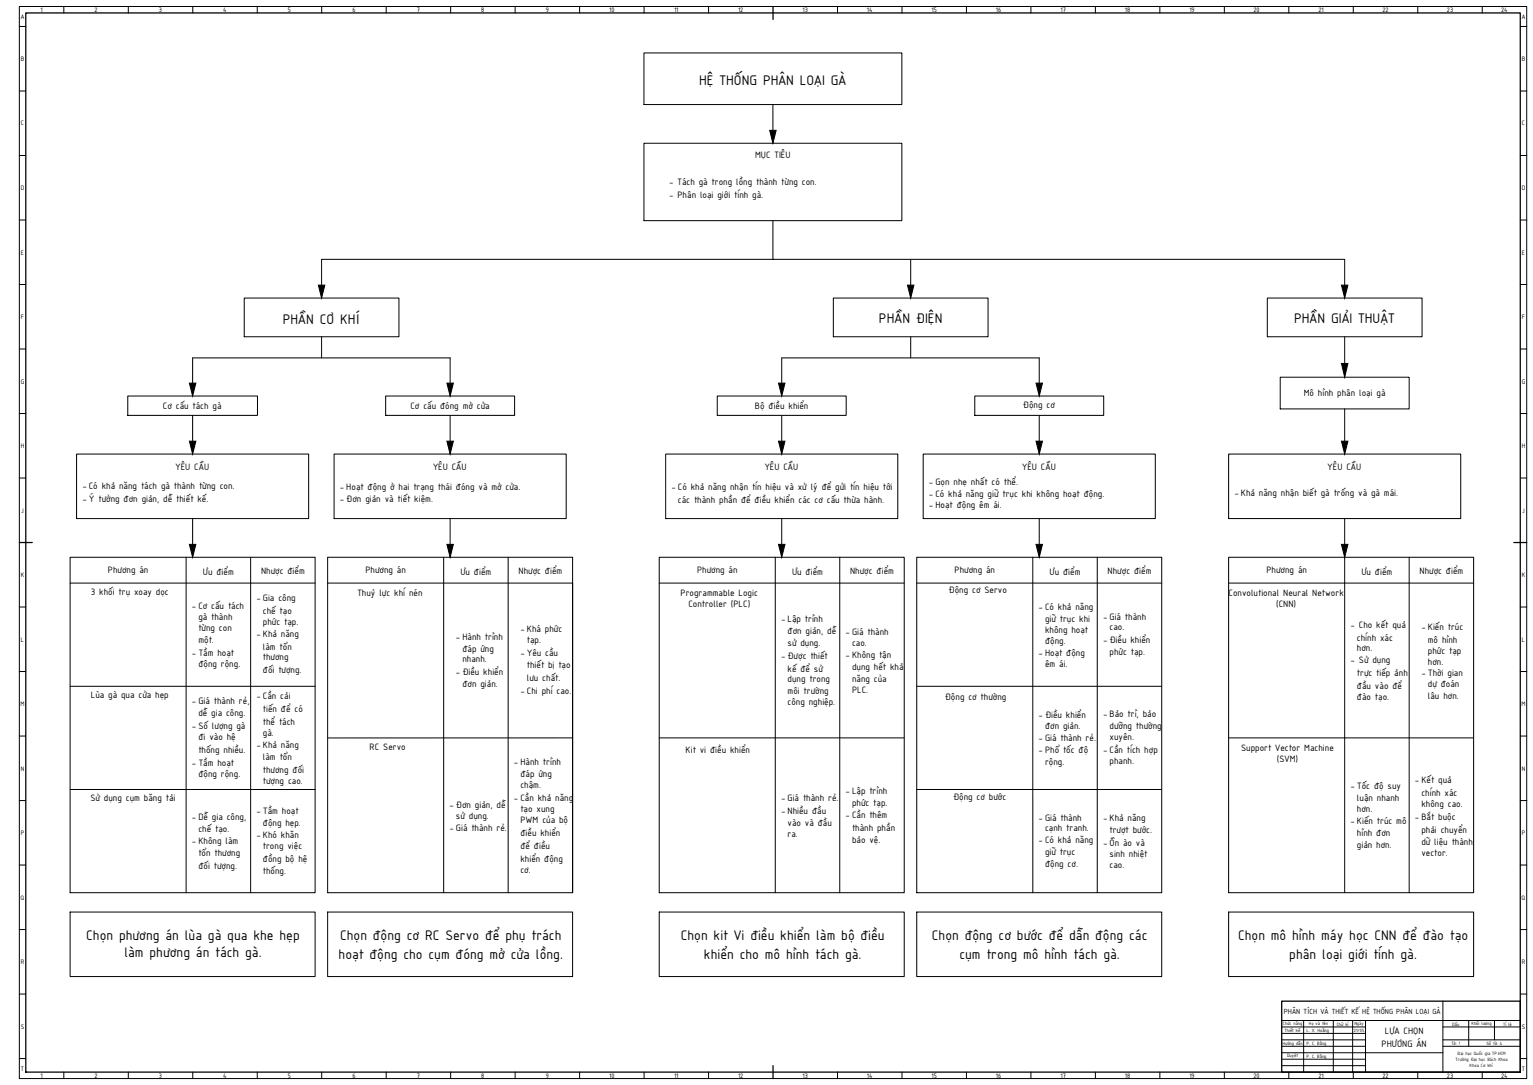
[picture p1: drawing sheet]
<svg xmlns="http://www.w3.org/2000/svg" width="1189mm" height="841mm" viewBox="0 0 1189 841" stroke-linecap="round" stroke-linejoin="round" font-family="sans-serif">
<defs><g id="words">
<g font-size="11.6">
<text x="542" y="66">HỆ THỐNG PHÂN LOẠI GÀ</text>
<text x="219" y="251">PHẦN CƠ KHÍ</text>
<text x="682" y="251">PHẦN ĐIỆN</text>
<text x="1004" y="251">PHẦN GIẢI THUẬT</text>
<text x="67" y="728">Chọn phương án lùa gà qua khe hẹp</text>
<text x="264" y="729">Chọn động cơ RC Servo để phụ trách</text>
<text x="528" y="728">Chọn kit Vi điều khiển làm bộ điều</text>
<text x="723" y="729">Chọn động cơ bước để dẫn động các</text>
<text x="960" y="728">Chọn mô hình máy học CNN để đào tạo</text>
<text x="96" y="742">làm phương án tách gà.</text>
<text x="263" y="743">hoạt động cho cụm đóng mở cửa lồng.</text>
<text x="546" y="744">khiển cho mô hình tách gà.</text>
<text x="744" y="743">cụm trong mô hình tách gà.</text>
<text x="1000" y="744">phân loại giới tính gà.</text>
</g>
<g font-size="7.8">
<text x="586" y="123">MỤC TIÊU</text>
<text x="519" y="144">- Tách gà trong lồng thành từng con.</text>
<text x="519" y="154">- Phân loại giới tính gà.</text>
<text x="1011" y="307">Mô hình phân loại gà</text>
<text x="126" y="317">Cơ cấu tách gà</text>
<text x="318" y="317">Cơ cấu đóng mở cửa</text>
<text x="585" y="317">Bộ điều khiển</text>
<text x="793" y="316">Động cơ</text>
<text x="136" y="364">YÊU CẦU</text>
<text x="336" y="364">YÊU CẦU</text>
<text x="593" y="364">YÊU CẦU</text>
<text x="793" y="364">YÊU CẦU</text>
<text x="1030" y="364">YÊU CẦU</text>
<text x="720" y="376">- Gọn nhẹ nhất có thể.</text>
<text x="64" y="379">- Có khả năng tách gà thành từng con.</text>
<text x="264" y="379">- Hoạt động ở hai trạng thái đóng và mở cửa.</text>
<text x="521" y="380">- Có khả năng nhận tín hiệu và xử lý để gửi tín hiệu tới</text>
<text x="64" y="389">- Ý tưởng đơn giản, dễ thiết kế.</text>
<text x="264" y="389">- Đơn giản và tiết kiệm.</text>
<text x="526" y="390">các thành phần để điều khiển các cơ cấu thừa hành.</text>
<text x="720" y="385">- Có khả năng giữ trục khi không hoạt động.</text>
<text x="957" y="385">- Khả năng nhận biết gà trống và gà mái.</text>
<text x="720" y="394">- Hoạt động êm ái.</text>
<text x="84" y="444">Phương án</text>
<text x="283" y="444">Phương án</text>
<text x="541" y="444">Phương án</text>
<text x="740" y="444">Phương án</text>
<text x="982" y="444">Phương án</text>
<text x="157" y="445">Ưu điểm</text>
<text x="202" y="445">Nhược điểm</text>
<text x="357" y="445">Ưu điểm</text>
<text x="402" y="445">Nhược điểm</text>
<text x="614" y="445">Ưu điểm</text>
<text x="659" y="445">Nhược điểm</text>
<text x="814" y="445">Ưu điểm</text>
<text x="859" y="445">Nhược điểm</text>
<text x="1056" y="445">Ưu điểm</text>
<text x="1101" y="445">Nhược điểm</text>
<text x="70" y="461">3 khối trụ xoay dọc</text>
<text x="277" y="462">Thuỷ lực khí nén</text>
<text x="528" y="462">Programmable Logic</text>
<text x="736" y="459">Động cơ Servo</text>
<text x="953" y="462">Convolutional Neural Network</text>
<text x="199" y="466">- Gia công</text>
<text x="149" y="472">- Cơ cấu tách</text>
<text x="534" y="471">Controller (PLC)</text>
<text x="805" y="472">- Có khả năng</text>
<text x="990" y="471">(CNN)</text>
<text x="204" y="476">chế tạo</text>
<text x="154" y="481">gà thành</text>
<text x="204" y="485">phức tạp.</text>
<text x="606" y="482">- Lập trình</text>
<text x="810" y="482">giữ trục khi</text>
<text x="855" y="480">- Giá thành</text>
<text x="154" y="489">từng con</text>
<text x="404" y="490">- Khá phức</text>
<text x="611" y="492">đơn giản, dễ</text>
<text x="810" y="491">không hoạt</text>
<text x="860" y="489">cao.</text>
<text x="1047" y="486">- Cho kết quả</text>
<text x="1102" y="489">- Kiến trúc</text>
<text x="199" y="494">- Khả năng</text>
<text x="354" y="496">- Hành trình</text>
<text x="656" y="493">- Giá thành</text>
<text x="1052" y="497">chính xác</text>
<text x="154" y="498">một.</text>
<text x="204" y="504">làm tổn</text>
<text x="409" y="498">tạp.</text>
<text x="611" y="501">sử dụng.</text>
<text x="661" y="501">cao.</text>
<text x="810" y="500">động.</text>
<text x="855" y="499">- Điều khiển</text>
<text x="1107" y="498">mô hình</text>
<text x="149" y="508">- Tầm hoạt</text>
<text x="359" y="505">đáp ứng</text>
<text x="404" y="508">- Yêu cầu</text>
<text x="656" y="510">- Không tận</text>
<text x="805" y="508">- Hoạt động</text>
<text x="860" y="508">phức tạp.</text>
<text x="1052" y="505">hơn.</text>
<text x="1107" y="507">phức tạp</text>
<text x="204" y="512">thương</text>
<text x="359" y="513">nhanh.</text>
<text x="606" y="510">- Được thiết</text>
<text x="1047" y="514">- Sử dụng</text>
<text x="1107" y="515">hơn.</text>
<text x="154" y="517">động rộng.</text>
<text x="204" y="522">đối tượng.</text>
<text x="409" y="518">thiết bị tạo</text>
<text x="611" y="521">kế để sử</text>
<text x="661" y="519">dụng hết khả</text>
<text x="810" y="517">êm ái.</text>
<text x="354" y="524">- Điều khiển</text>
<text x="409" y="528">lưu chất.</text>
<text x="1052" y="524">trực tiếp ảnh</text>
<text x="1102" y="524">- Thời gian</text>
<text x="359" y="532">đơn giản.</text>
<text x="611" y="529">dụng trong</text>
<text x="661" y="529">năng của</text>
<text x="1052" y="534">đầu vào để</text>
<text x="1107" y="533">dự đoán</text>
<text x="404" y="538">- Chi phí cao.</text>
<text x="611" y="538">môi trường</text>
<text x="661" y="537">PLC.</text>
<text x="70" y="541">Lùa gà qua cửa hẹp</text>
<text x="149" y="546">- Giá thành rẻ,</text>
<text x="199" y="541">- Cần cải</text>
<text x="733" y="543">Động cơ thường</text>
<text x="1052" y="543">đào tạo.</text>
<text x="1107" y="542">lâu hơn.</text>
<text x="204" y="552">tiến để có</text>
<text x="611" y="547">công nghiệp.</text>
<text x="154" y="555">dễ gia công.</text>
<text x="805" y="556">- Điều khiển</text>
<text x="855" y="556">- Bảo trì, bảo</text>
<text x="204" y="562">thể tách</text>
<text x="149" y="565">- Số lượng gà</text>
<text x="810" y="565">đơn giản.</text>
<text x="860" y="565">dưỡng thường</text>
<text x="154" y="574">đi vào hệ</text>
<text x="204" y="571">gà.</text>
<text x="805" y="574">- Giá thành rẻ.</text>
<text x="860" y="574">xuyên.</text>
<text x="199" y="580">- Khả năng</text>
<text x="287" y="581">RC Servo</text>
<text x="962" y="582">Support Vector Machine</text>
<text x="154" y="584">thống nhiều.</text>
<text x="532" y="583">Kit vi điều khiển</text>
<text x="805" y="584">- Phổ tốc độ</text>
<text x="855" y="584">- Cần tích hợp</text>
<text x="149" y="594">- Tầm hoạt</text>
<text x="204" y="589">làm tổn</text>
<text x="399" y="593">- Hành trình</text>
<text x="810" y="593">rộng.</text>
<text x="860" y="592">phanh.</text>
<text x="990" y="591">(SVM)</text>
<text x="204" y="599">thương đối</text>
<text x="154" y="603">động rộng.</text>
<text x="404" y="602">đáp ứng</text>
<text x="204" y="608">tượng cao.</text>
<text x="404" y="611">chậm.</text>
<text x="1047" y="612">- Tốc độ suy</text>
<text x="1097" y="607">- Kết quả</text>
<text x="656" y="616">- Lập trình</text>
<text x="1102" y="617">chính xác</text>
<text x="70" y="621">Sử dụng cụm băng tải</text>
<text x="399" y="621">- Cần khả năng</text>
<text x="606" y="621">- Giá thành rẻ.</text>
<text x="739" y="620">Động cơ bước</text>
<text x="1052" y="621">luận nhanh</text>
<text x="349" y="626">- Đơn giản, dễ</text>
<text x="404" y="629">tạo xung</text>
<text x="661" y="624">phức tạp.</text>
<text x="1052" y="629">hơn.</text>
<text x="1102" y="626">không cao.</text>
<text x="149" y="635">- Dễ gia công,</text>
<text x="199" y="631">- Tầm hoạt</text>
<text x="354" y="635">sử dụng.</text>
<text x="606" y="631">- Nhiều đầu</text>
<text x="656" y="634">- Cần thêm</text>
<text x="1097" y="636">- Bắt buộc</text>
<text x="204" y="640">động hẹp.</text>
<text x="404" y="638">PWM của bộ</text>
<text x="611" y="641">vào và đầu</text>
<text x="805" y="636">- Giá thành</text>
<text x="855" y="637">- Khả năng</text>
<text x="1047" y="639">- Kiến trúc mô</text>
<text x="154" y="645">chế tạo.</text>
<text x="349" y="644">- Giá thành rẻ.</text>
<text x="661" y="644">thành phần</text>
<text x="810" y="645">cạnh tranh.</text>
<text x="860" y="646">trượt bước.</text>
<text x="1102" y="646">phải chuyển</text>
<text x="149" y="654">- Không làm</text>
<text x="199" y="649">- Khó khăn</text>
<text x="404" y="648">điều khiển</text>
<text x="611" y="649">ra.</text>
<text x="661" y="653">bảo vệ.</text>
<text x="805" y="654">- Có khả năng</text>
<text x="1052" y="648">hình đơn</text>
<text x="204" y="658">trong việc</text>
<text x="404" y="658">để điều</text>
<text x="855" y="656">- Ồn ào và</text>
<text x="1052" y="657">giản hơn.</text>
<text x="1102" y="655">dữ liệu thành</text>
<text x="154" y="664">tổn thương</text>
<text x="810" y="663">giữ trục</text>
<text x="860" y="665">sinh nhiệt</text>
<text x="1102" y="664">vector.</text>
<text x="204" y="668">đồng bộ hệ</text>
<text x="404" y="669">khiển động</text>
<text x="810" y="672">động cơ.</text>
<text x="154" y="674">đối tượng.</text>
<text x="204" y="678">thống.</text>
<text x="404" y="677">cơ.</text>
<text x="860" y="673">cao.</text>
<text x="1074" y="801">LỰA CHỌN</text>
<text x="1071" y="812">PHƯƠNG ÁN</text>
</g>
<text font-size="6.2" x="996" y="786">PHÂN TÍCH VÀ THIẾT KẾ HỆ THỐNG PHÂN LOẠI GÀ</text>
<g font-size="5.4">
<text x="31" y="9">1</text>
<text x="73" y="9">2</text>
<text x="123" y="9">3</text>
<text x="173" y="9">4</text>
<text x="223" y="9">5</text>
<text x="273" y="9">6</text>
<text x="323" y="9">7</text>
<text x="373" y="9">8</text>
<text x="423" y="9">9</text>
<text x="472" y="9">10</text>
<text x="523" y="9">11</text>
<text x="572" y="9">12</text>
<text x="622" y="9">13</text>
<text x="672" y="9">14</text>
<text x="722" y="9">15</text>
<text x="772" y="9">16</text>
<text x="822" y="9">17</text>
<text x="872" y="9">18</text>
<text x="922" y="9">19</text>
<text x="972" y="9">20</text>
<text x="1022" y="9">21</text>
<text x="1072" y="9">22</text>
<text x="1122" y="9">23</text>
<text x="1164" y="9">24</text>
<text x="16" y="15">A</text>
<text x="1180" y="15">A</text>
<text x="16" y="47">B</text>
<text x="1180" y="47">B</text>
<text x="16" y="97">C</text>
<text x="1180" y="97">C</text>
<text x="16" y="147">D</text>
<text x="1180" y="147">D</text>
<text x="16" y="197">E</text>
<text x="1180" y="197">E</text>
<text x="16" y="247">F</text>
<text x="1180" y="247">F</text>
<text x="16" y="297">G</text>
<text x="1180" y="297">G</text>
<text x="16" y="347">H</text>
<text x="1180" y="347">H</text>
<text x="16" y="397">J</text>
<text x="1180" y="397">J</text>
<text x="16" y="447">K</text>
<text x="1180" y="447">K</text>
<text x="16" y="497">L</text>
<text x="1180" y="497">L</text>
<text x="16" y="547">M</text>
<text x="1180" y="547">M</text>
<text x="16" y="597">N</text>
<text x="1180" y="597">N</text>
<text x="16" y="647">P</text>
<text x="1180" y="647">P</text>
<text x="16" y="697">Q</text>
<text x="1180" y="697">Q</text>
<text x="16" y="747">R</text>
<text x="1180" y="747">R</text>
<text x="16" y="797">S</text>
<text x="1180" y="797">S</text>
<text x="16" y="830">T</text>
<text x="1180" y="830">T</text>
<text x="31" y="835">1</text>
<text x="73" y="835">2</text>
<text x="123" y="835">3</text>
<text x="173" y="835">4</text>
<text x="223" y="835">5</text>
<text x="273" y="835">6</text>
<text x="323" y="835">7</text>
<text x="373" y="835">8</text>
<text x="423" y="835">9</text>
<text x="472" y="835">10</text>
<text x="523" y="835">11</text>
<text x="572" y="835">12</text>
<text x="622" y="835">13</text>
<text x="672" y="835">14</text>
<text x="722" y="835">15</text>
<text x="772" y="835">16</text>
<text x="822" y="835">17</text>
<text x="872" y="835">18</text>
<text x="922" y="835">19</text>
<text x="972" y="835">20</text>
<text x="1022" y="835">21</text>
<text x="1072" y="835">22</text>
<text x="1122" y="835">23</text>
<text x="1164" y="835">24</text>
</g>
<g font-size="3.9">
<text x="995" y="795">Chức năng</text>
<text x="1015" y="795">Họ và tên</text>
<text x="1037" y="795">Chữ kí</text>
<text x="1050" y="795">Ngày</text>
<text x="1126" y="795">Dấu</text>
<text x="1141" y="795">Khối lượng</text>
<text x="1166" y="795">Tỉ lệ</text>
<text x="996" y="800">Thiết kế</text>
<text x="1013" y="800">L. X. Hoằng</text>
<text x="1050" y="800">21/05</text>
<text x="995" y="810">Hướng dẫn</text>
<text x="1013" y="810">P. C. Bằng</text>
<text x="1126" y="810">Tờ: 1</text>
<text x="1153" y="810">Số tờ: 4</text>
<text x="998" y="820">Duyệt</text>
<text x="1013" y="820">P. C. Bằng</text>
<text x="1130" y="818">Đại học Quốc gia TP.HCM</text>
<text x="1129" y="822">Trường Đại học Bách Khoa</text>
<text x="1140" y="827">Khoa Cơ khí</text>
</g>
</g></defs>
<!-- layer: 35 -->
<g fill="none" stroke="#000" stroke-width=".78">
<path d="M499 41h200v40h-200zM599 81v20M499 111h200v60h-200zM599 171v30h444v20M599 201h-350v20M706 201v20M189 231h120v30h-120zM646 231h120v30h-120zM983 231h120v30h-120zM249 261v16M706 261v16M1043 261v20"/>
<path d="M149 297v-20h200v20M606 297v-20h200v20M993 292h100v25h-100zM99 307h101v15h-101zM299 307h100v15h-100zM556 307h100v15h-100zM756 307h100v15h-100zM1043 317v25M149 322v20M349 322v20M606 322v20M806 322v20"/>
<path d="M59 352h180v50h-180zM259 352h180v50h-180zM516 352h180v50h-180zM716 352h180v50h-180zM953 352h180v50h-180zM149 402v20M349 402v20M606 402v20M806 402v20M1043 402v20M54 432h190v260h-190zM144 432v260"/>
<path d="M194 432v260M254 432h190v260h-190zM344 432v260M394 432v260M511 432h190v260h-190zM601 432v260M651 432v260M711 432h190v260h-190zM801 432v260M851 432v260M953 432h190v260h-190zM1043 432v260"/>
<path d="M1093 432v260M54 452h190M254 452h190M511 452h190M711 452h190M953 452h190M54 532h190M711 532h190M444 572h-190M511 572h190M953 572h190M54 612h190"/>
<path d="M711 612h190M54 707h190v50h-190zM254 707h190v50h-190zM511 707h190v50h-190zM711 707h190v50h-190zM953 707h190v50h-190z"/>
</g>
<g fill="#000" stroke="#000" stroke-width=".78">
<path d="M597 101h5l-3 10zM247 221h5l-3 10zM704 221h5l-3 10zM1040 221h5l-2 10zM147 297h5l-3 10zM347 297h5l-3 10zM604 297h5l-3 10zM803 297h5l-2 10zM1040 282h5l-2 10zM147 342h5l-3 10zM347 342h5l-3 10zM604 342h5l-3 10z"/>
<path d="M803 342h5l-2 10zM1040 342h5l-2 10zM147 422h5l-3 10zM347 422h5l-3 10zM604 422h5l-3 10zM803 422h5l-2 10zM1040 422h5l-2 10z"/>
</g>
<!-- layer: Thin -->
<path d="M444 452v240" fill="none" stroke="#000" stroke-width=".78"/>
<!-- layer: Frame 0.5 -->
<g fill="none" stroke="#000" stroke-width=".78">
<path d="M15 5h1169v831h-1169zM49 5v5M99 5v5M149 5v5M199 5v5M249 5v5M299 5v5M349 5v5M399 5v5M449 5v5M499 5v5M549 5v5"/>
<path d="M649 5v5M699 5v5M749 5v5M799 5v5M849 5v5M899 5v5M949 5v5M999 5v5M1049 5v5M1099 5v5M1149 5v5M15 21h5"/>
<path d="M1179 21h5M15 71h5M1179 71h5M15 121h5M1179 121h5M15 171h5M1179 171h5M15 221h5M1179 221h5M15 271h5M1179 271h5M15 321h5"/>
<path d="M1179 321h5M15 371h5M1179 371h5M15 471h5M1179 471h5M15 521h5M1179 521h5M15 571h5M1179 571h5M15 621h5M1179 621h5M15 671h5"/>
<path d="M1179 671h5M15 721h5M1179 721h5M15 771h5M1119 776v55M1179 771h5M994 796h65M994 791h185M1011 791v40M1034 791v40M1049 791v40M1059 791v40"/>
<path d="M1119 796h60M1139 791v20M1159 791v15M994 806h65M994 816h125M994 811h65M994 801h65M1119 806h60M1119 811h60M15 821h5M49 831v5M99 831v5"/>
<path d="M149 831v5M199 831v5M249 831v5M299 831v5M349 831v5M399 831v5M449 831v5M499 831v5M549 831v5M649 831v5M699 831v5M749 831v5"/>
<path d="M799 831v5M849 831v5M899 831v5M949 831v5M994 826h65M994 821h65M999 831v5M1049 831v5M1099 831v5M1149 831v5M1179 821h5"/>
</g>
<!-- layer: Frame 1 -->
<path d="M20 10h1159v821h-1159zM599 5v10M15 421h10M1174 421h10M994 776h185v55h-185zM599 826v10" fill="none" stroke="#000" stroke-width=".99"/>
<use href="#words"/>
</svg>
